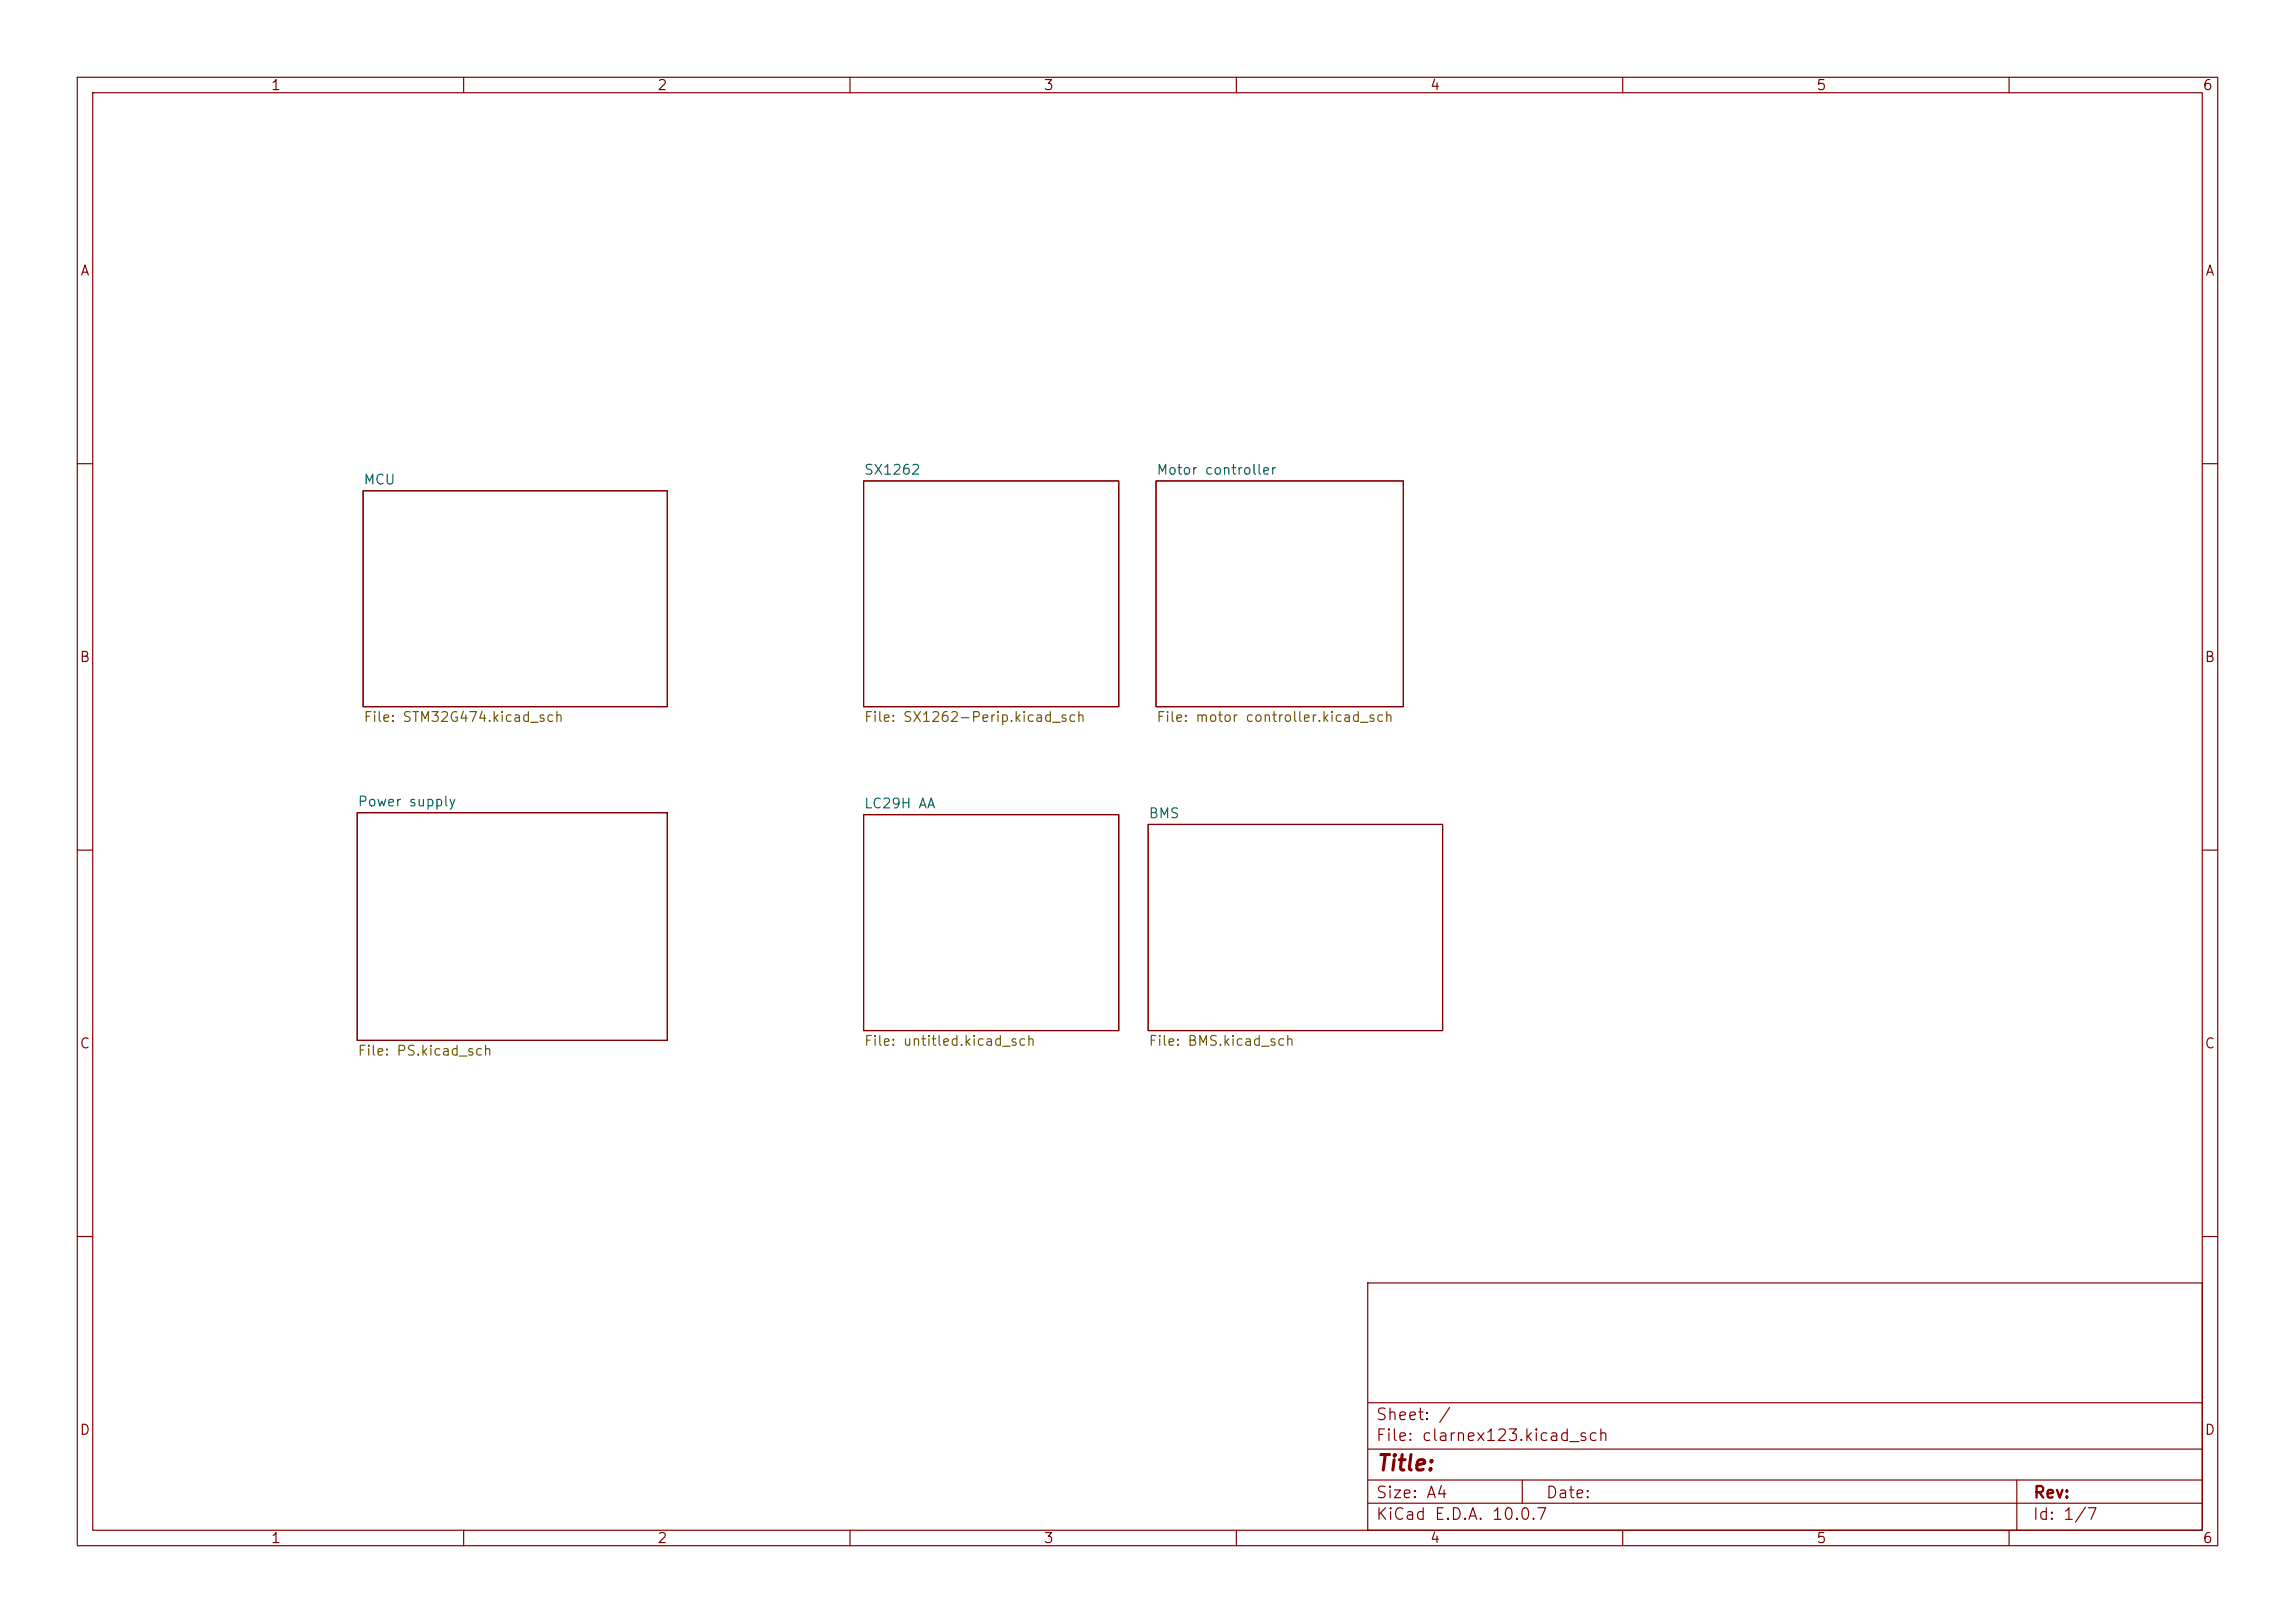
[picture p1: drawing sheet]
<svg xmlns="http://www.w3.org/2000/svg" width="297mm" height="210mm" viewBox="0 0 297 210" stroke-linecap="round" stroke-linejoin="round" font-family="sans-serif">
<defs><g id="words">
<text font-size="2" fill="#840000" x="178" y="190.8">Title:</text>
<g font-size="1.5" fill="#840000">
<text x="178" y="184.1">Sheet: /</text>
<text x="178" y="186.8">File: clarnex123.kicad_sch</text>
<text x="178" y="197">KiCad E.D.A. 10.0.7</text>
<text x="178" y="194.2">Size: A4</text>
<text x="200" y="194.2">Date:</text>
<text x="263" y="197">Id: 1/7</text>
<text x="263" y="194.2">Rev:</text>
</g>
<g font-size="1.3" fill="#840000">
<text x="35" y="12">1</text>
<text x="85" y="12">2</text>
<text x="135" y="12">3</text>
<text x="185" y="12">4</text>
<text x="235" y="12">5</text>
<text x="285" y="12">6</text>
<text x="10.3" y="36">A</text>
<text x="285.3" y="36">A</text>
<text x="10.2" y="86">B</text>
<text x="285.2" y="86">B</text>
<text x="10.2" y="136">C</text>
<text x="285.2" y="136">C</text>
<text x="10.2" y="186">D</text>
<text x="285.2" y="186">D</text>
<text x="35" y="200">1</text>
<text x="85" y="200">2</text>
<text x="135" y="200">3</text>
<text x="185" y="200">4</text>
<text x="235" y="200">5</text>
<text x="285" y="200">6</text>
</g>
<g font-size="1.3" fill="#006464">
<text x="47" y="63">MCU</text>
<text x="111.7" y="61.7">SX1262</text>
<text x="149.6" y="61.7">Motor controller</text>
<text x="46.2" y="104.7">Power supply</text>
<text x="111.7" y="104.9">LC29H AA</text>
<text x="148.6" y="106.2">BMS</text>
</g>
<g font-size="1.3" fill="#725600">
<text x="47" y="93.7">File: STM32G474.kicad_sch</text>
<text x="111.7" y="93.7">File: SX1262-Perip.kicad_sch</text>
<text x="149.6" y="93.7">File: motor controller.kicad_sch</text>
<text x="46.2" y="136.9">File: PS.kicad_sch</text>
<text x="111.7" y="135.6">File: untitled.kicad_sch</text>
<text x="148.6" y="135.6">File: BMS.kicad_sch</text>
</g>
</g></defs>
<g fill="none" stroke="#840000" stroke-width=".15">
<path d="M10 10h277v190h-277zM12 12h273v186h-273zM60 10v2M110 10v2M160 10v2M210 10v2M260 10v2M10 60h2M47 63.5h39.4v27.9h-39.4zM111.8 62.2h33v29.2h-33zM149.6 62.2h32v29.2h-32zM285 60h2"/>
<path d="M10 110h2M46.2 105.2h40.2v29.4h-40.2zM111.8 105.4h33v28h-33zM148.6 106.7h38.1v26.7h-38.1zM285 110h2M10 160h2M177 166h108v32h-108zM285 160h2M60 198v2M110 198v2M160 198v2M177 194.5h108"/>
<path d="M177 191.5h108M177 187.5h108M177 181.5h108M197 191.5v3M210 198v2M260 198v2M261 191.5v6.5"/>
</g>
<use href="#words"/>
</svg>
